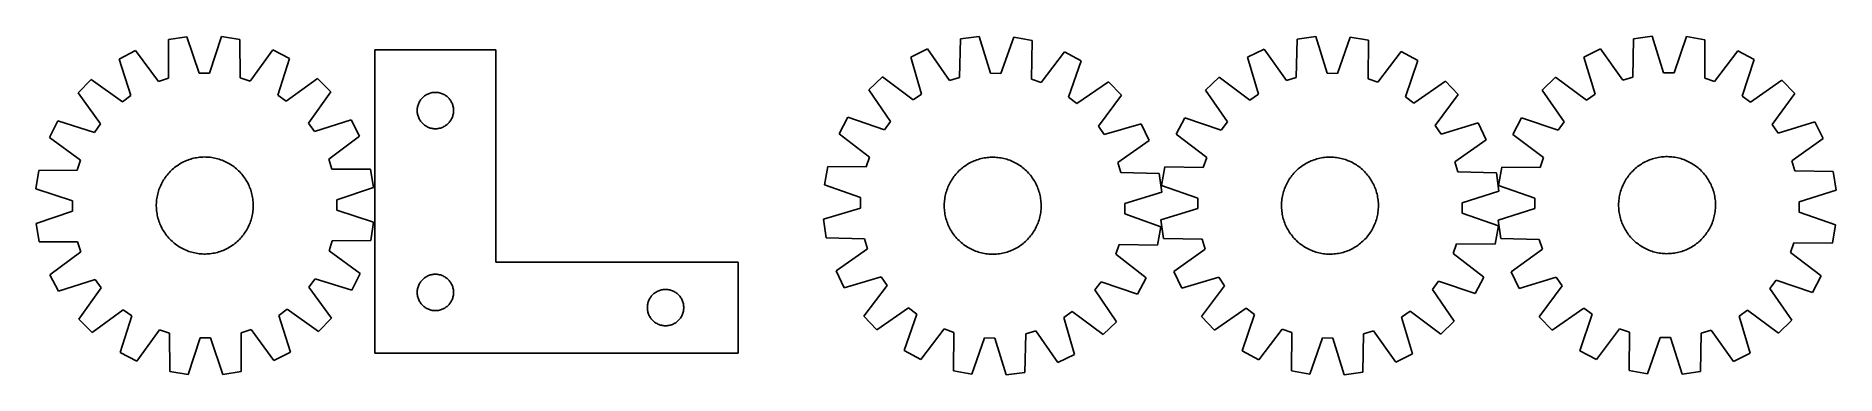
# Model space of a CAD drawing. Header units: millimetres. Extents: x 7 to 1493, y 7 to 286.
import ezdxf

# ---------------------------------------------------------------- set-up
doc = ezdxf.new("R2010")
doc.units = ezdxf.units.MM
doc.layers.add('CUT', color=7, linetype='CONTINUOUS', true_color=0x000000)

msp = doc.modelspace()

# ---------------------------------------------------------------- linework, layer by layer
at = {"layer": 'CUT'}
for p, q in [((116.364905, 282.991777), (116.306479, 251.227468)), ((131.552573, 285.45456), (116.364905, 282.991777)), ((141.645664, 255.336389), (131.552573, 285.45456)), ((160.091228, 285.559522), (150.219949, 255.367924)), ((175.2966, 283.208521), (160.091228, 285.559522)), ((175.588672, 251.445501), (175.2966, 283.208521)), ((770.315181, 283.54067), (769.442664, 251.788293)), ((785.56098, 285.613389), (770.315181, 283.54067)), ((794.878835, 255.246428), (785.56098, 285.613389)), ((814.09295, 284.986879), (803.451112, 255.058196)), ((829.233072, 282.24694), (814.09295, 284.986879)), ((1048.15325, 283.4987), (1047.416984, 251.742871)), ((1063.390015, 285.636816), (1048.15325, 283.4987)), ((1072.838083, 255.310115), (1063.390015, 285.636816)), ((1091.924411, 285.132736), (1081.411089, 255.158667)), ((1107.07615, 282.457786), (1091.924411, 285.132736)), ((1106.69033, 250.695767), (1107.07615, 282.457786)), ((1325.853224, 283.7709), (1325.25118, 252.012243)), ((1341.080816, 285.973395), (1325.853224, 283.7709)), ((1350.656975, 255.686898), (1341.080816, 285.973395)), ((1369.617087, 285.589921), (1359.230545, 255.571685)), ((1384.779996, 282.979034), (1369.617087, 285.589921)), ((1384.528422, 251.215667), (1384.779996, 282.979034)), ((89.255467, 274.073023), (75.572179, 267.03753)), ((108.161594, 248.547876), (89.255467, 274.073023)), ((202.470908, 274.489416), (183.753048, 248.825893)), ((216.205577, 267.554763), (202.470908, 274.489416)), ((206.668042, 237.25608), (216.205577, 267.554763)), ((386.720519, 274.546693), (286.720519, 274.546693)), ((286.720519, 274.546693), (286.720519, 24.546693)), ((386.720519, 99.546693), (386.720519, 274.546693)), ((742.986063, 275.319653), (729.126952, 268.63717)), ((729.126952, 268.63717), (738.109163, 238.169241)), ((761.231777, 249.318332), (742.986063, 275.319653)), ((828.710971, 250.486869), (829.233072, 282.24694)), ((856.174985, 272.83423), (836.805525, 247.65887)), ((869.727409, 265.549839), (856.174985, 272.83423)), ((1020.859658, 275.160495), (1007.029348, 268.418607)), ((1007.029348, 268.418607), (1016.142207, 237.9895)), ((1039.21677, 249.237702), (1020.859658, 275.160495)), ((1134.058203, 273.160765), (1114.796943, 247.902526)), ((1147.641758, 265.934591), (1134.058203, 273.160765)), ((1298.595117, 275.317413), (1284.793425, 268.517131)), ((1284.793425, 268.517131), (1294.034812, 238.126811)), ((1317.061628, 249.472438), (1298.595117, 275.317413)), ((1411.801103, 273.796135), (1392.646769, 248.456714)), ((1425.415078, 266.627437), (1411.801103, 273.796135)), ((75.572179, 267.03753), (85.332323, 236.809822)), ((150.219949, 255.367924), (141.645664, 255.336389)), ((803.451112, 255.058196), (794.878835, 255.246428)), ((859.41646, 235.505554), (869.727409, 265.549839)), ((1081.411089, 255.158667), (1072.838083, 255.310115)), ((1137.459818, 235.846341), (1147.641758, 265.934591)), ((1359.230545, 255.571685), (1350.656975, 255.686898)), ((1415.360397, 236.496421), (1425.415078, 266.627437)), ((52.545617, 250.178013), (41.706124, 239.258493)), ((41.706124, 239.258493), (60.329448, 213.526285)), ((78.414116, 231.74447), (52.545617, 250.178013)), ((116.306479, 251.227468), (108.161594, 248.547876)), ((183.753048, 248.825893), (175.588672, 251.445501)), ((239.355529, 250.865079), (213.62332, 232.241754)), ((231.841506, 214.157086), (250.275049, 240.025585)), ((250.275049, 240.025585), (239.355529, 250.865079)), ((328.998627, 237.406412), (329.670868, 237.786875)), ((329.670868, 237.786875), (330.361803, 238.132227)), ((330.361803, 238.132227), (331.069601, 238.441552)), ((331.069601, 238.441552), (331.792383, 238.714031)), ((331.792383, 238.714031), (332.528235, 238.948941)), ((332.528235, 238.948941), (333.275203, 239.145658)), ((333.275203, 239.145658), (334.031308, 239.303662)), ((334.031308, 239.303662), (334.794544, 239.422533)), ((334.794544, 239.422533), (335.562887, 239.501956)), ((335.562887, 239.501956), (336.3343, 239.54172)), ((336.3343, 239.54172), (337.106738, 239.54172)), ((337.106738, 239.54172), (337.878151, 239.501956)), ((337.878151, 239.501956), (338.646494, 239.422533)), ((338.646494, 239.422533), (339.409731, 239.303662)), ((339.409731, 239.303662), (340.165835, 239.145658)), ((340.165835, 239.145658), (340.912804, 238.948941)), ((340.912804, 238.948941), (341.648655, 238.714031)), ((341.648655, 238.714031), (342.371438, 238.441552)), ((342.371438, 238.441552), (343.079235, 238.132227)), ((343.079235, 238.132227), (343.77017, 237.786875)), ((343.77017, 237.786875), (344.442411, 237.406412)), ((705.67585, 252.373356), (694.560053, 241.735235)), ((694.560053, 241.735235), (712.517751, 215.53417)), ((731.063405, 233.282866), (705.67585, 252.373356)), ((738.109163, 238.169241), (731.063405, 233.282866)), ((769.442664, 251.788293), (761.231777, 249.318332)), ((836.805525, 247.65887), (828.710971, 250.486869)), ((892.442004, 248.272311), (866.240938, 230.314613)), ((903.080125, 237.156514), (892.442004, 248.272311)), ((983.648246, 252.054319), (972.578198, 241.368601)), ((972.578198, 241.368601), (990.648153, 215.244829)), ((1009.117481, 233.072937), (983.648246, 252.054319)), ((1016.142207, 237.9895), (1009.117481, 233.072937)), ((1047.416984, 251.742871), (1039.21677, 249.237702)), ((1114.796943, 247.902526), (1106.69033, 250.695767)), ((1170.430278, 248.754685), (1144.306506, 230.68473)), ((1181.115996, 237.684637), (1170.430278, 248.754685)), ((1261.481696, 252.054169), (1250.456909, 241.321758)), ((1250.456909, 241.321758), (1268.637116, 215.274593)), ((1287.030928, 233.180602), (1261.481696, 252.054169)), ((1294.034812, 238.126811), (1287.030928, 233.180602)), ((1325.25118, 252.012243), (1317.061628, 249.472438)), ((1392.646769, 248.456714), (1384.528422, 251.215667)), ((1448.276005, 249.544001), (1422.22884, 231.363794)), ((1440.13485, 212.969982), (1459.008416, 238.519214)), ((1459.008416, 238.519214), (1448.276005, 249.544001)), ((85.332323, 236.809822), (78.414116, 231.74447)), ((213.62332, 232.241754), (206.668042, 237.25608)), ((321.720519, 224.546693), (321.740408, 225.318874)), ((321.740408, 223.774511), (321.720519, 224.546693)), ((321.740408, 225.318874), (321.800021, 226.089008)), ((321.800021, 223.004378), (321.740408, 223.774511)), ((321.800021, 226.089008), (321.899201, 226.855051)), ((321.899201, 222.238334), (321.800021, 223.004378)), ((321.899201, 226.855051), (322.037684, 227.614974)), ((322.037684, 227.614974), (322.215103, 228.366759)), ((322.215103, 228.366759), (322.430988, 229.108415)), ((322.430988, 229.108415), (322.684767, 229.837974)), ((322.684767, 229.837974), (322.975766, 230.553501)), ((322.975766, 230.553501), (323.303213, 231.2531)), ((323.303213, 231.2531), (323.666241, 231.934914)), ((323.666241, 231.934914), (324.063886, 232.597136)), ((324.063886, 232.597136), (324.495094, 233.238009)), ((324.495094, 233.238009), (324.958722, 233.855835)), ((324.958722, 233.855835), (325.45354, 234.448974)), ((325.45354, 234.448974), (325.978236, 235.015855)), ((325.978236, 235.015855), (326.531419, 235.554973)), ((326.531419, 235.554973), (327.111621, 236.064899)), ((327.111621, 236.064899), (327.717305, 236.544281)), ((327.717305, 236.544281), (328.346863, 236.991848)), ((328.346863, 236.991848), (328.998627, 237.406412)), ((344.442411, 237.406412), (345.094175, 236.991848)), ((345.094175, 236.991848), (345.723733, 236.544281)), ((345.723733, 236.544281), (346.329417, 236.064899)), ((346.329417, 236.064899), (346.909619, 235.554973)), ((346.909619, 235.554973), (347.462802, 235.015855)), ((347.462802, 235.015855), (347.987498, 234.448974)), ((347.987498, 234.448974), (348.482316, 233.855835)), ((348.482316, 233.855835), (348.945944, 233.238009)), ((348.945944, 233.238009), (349.377153, 232.597136)), ((349.377153, 232.597136), (349.774798, 231.934914)), ((349.774798, 231.934914), (350.137825, 231.2531)), ((350.137825, 231.2531), (350.465273, 230.553501)), ((350.465273, 230.553501), (350.756271, 229.837974)), ((350.756271, 229.837974), (351.01005, 229.108415)), ((351.01005, 229.108415), (351.225935, 228.366759)), ((351.225935, 228.366759), (351.403354, 227.614974)), ((351.403354, 227.614974), (351.541838, 226.855051)), ((351.541838, 226.855051), (351.641017, 226.089008)), ((351.641017, 223.004378), (351.541838, 222.238334)), ((351.641017, 226.089008), (351.70063, 225.318874)), ((351.70063, 223.774511), (351.641017, 223.004378)), ((351.70063, 225.318874), (351.720519, 224.546693)), ((351.720519, 224.546693), (351.70063, 223.774511)), ((866.240938, 230.314613), (859.41646, 235.505554)), ((883.989635, 211.768959), (903.080125, 237.156514)), ((1144.306506, 230.68473), (1137.459818, 235.846341)), ((1162.134615, 212.215402), (1181.115996, 237.684637)), ((1422.22884, 231.363794), (1415.360397, 236.496421)), ((25.01644, 216.108541), (18.081786, 202.373872)), ((55.315122, 206.571006), (25.01644, 216.108541)), ((60.329448, 213.526285), (55.315122, 206.571006)), ((236.906857, 207.238879), (231.841506, 214.157086)), ((267.134565, 216.999024), (236.906857, 207.238879)), ((274.170059, 203.315735), (267.134565, 216.999024)), ((322.037684, 221.478412), (321.899201, 222.238334)), ((322.215103, 220.726626), (322.037684, 221.478412)), ((322.430988, 219.98497), (322.215103, 220.726626)), ((322.684767, 219.255411), (322.430988, 219.98497)), ((322.975766, 218.539884), (322.684767, 219.255411)), ((323.303213, 217.840286), (322.975766, 218.539884)), ((323.666241, 217.158472), (323.303213, 217.840286)), ((324.063886, 216.49625), (323.666241, 217.158472)), ((324.495094, 215.855376), (324.063886, 216.49625)), ((324.958722, 215.23755), (324.495094, 215.855376)), ((325.45354, 214.644411), (324.958722, 215.23755)), ((325.978236, 214.07753), (325.45354, 214.644411)), ((326.531419, 213.538412), (325.978236, 214.07753)), ((327.111621, 213.028486), (326.531419, 213.538412)), ((327.717305, 212.549104), (327.111621, 213.028486)), ((328.346863, 212.101537), (327.717305, 212.549104)), ((328.998627, 211.686973), (328.346863, 212.101537)), ((329.670868, 211.306511), (328.998627, 211.686973)), ((330.361803, 210.961159), (329.670868, 211.306511)), ((331.069601, 210.651833), (330.361803, 210.961159)), ((331.792383, 210.379354), (331.069601, 210.651833)), ((332.528235, 210.144445), (331.792383, 210.379354)), ((333.275203, 209.947727), (332.528235, 210.144445)), ((334.031308, 209.789723), (333.275203, 209.947727)), ((334.794544, 209.670853), (334.031308, 209.789723)), ((335.562887, 209.59143), (334.794544, 209.670853)), ((336.3343, 209.551666), (335.562887, 209.59143)), ((337.106738, 209.551666), (336.3343, 209.551666)), ((337.878151, 209.59143), (337.106738, 209.551666)), ((338.646494, 209.670853), (337.878151, 209.59143)), ((339.409731, 209.789723), (338.646494, 209.670853)), ((340.165835, 209.947727), (339.409731, 209.789723)), ((340.912804, 210.144445), (340.165835, 209.947727)), ((341.648655, 210.379354), (340.912804, 210.144445)), ((342.371438, 210.651833), (341.648655, 210.379354)), ((343.079235, 210.961159), (342.371438, 210.651833)), ((343.77017, 211.306511), (343.079235, 210.961159)), ((344.442411, 211.686973), (343.77017, 211.306511)), ((345.094175, 212.101537), (344.442411, 211.686973)), ((345.723733, 212.549104), (345.094175, 212.101537)), ((346.329417, 213.028486), (345.723733, 212.549104)), ((346.909619, 213.538412), (346.329417, 213.028486)), ((347.462802, 214.07753), (346.909619, 213.538412)), ((347.987498, 214.644411), (347.462802, 214.07753)), ((348.482316, 215.23755), (347.987498, 214.644411)), ((348.945944, 215.855376), (348.482316, 215.23755)), ((349.377153, 216.49625), (348.945944, 215.855376)), ((349.774798, 217.158472), (349.377153, 216.49625)), ((350.137825, 217.840286), (349.774798, 217.158472)), ((350.465273, 218.539884), (350.137825, 217.840286)), ((350.756271, 219.255411), (350.465273, 218.539884)), ((351.01005, 219.98497), (350.756271, 219.255411)), ((351.225935, 220.726626), (351.01005, 219.98497)), ((351.403354, 221.478412), (351.225935, 220.726626)), ((351.541838, 222.238334), (351.403354, 221.478412)), ((677.282524, 219.02064), (669.998133, 205.468216)), ((707.32681, 208.709691), (677.282524, 219.02064)), ((712.517751, 215.53417), (707.32681, 208.709691)), ((888.87601, 204.723201), (883.989635, 211.768959)), ((919.343938, 213.705412), (888.87601, 204.723201)), ((926.026422, 199.846301), (919.343938, 213.705412)), ((955.398292, 218.580081), (948.172118, 204.996526)), ((985.486543, 208.39814), (955.398292, 218.580081)), ((990.648153, 215.244829), (985.486543, 208.39814)), ((1167.051177, 205.190676), (1162.134615, 212.215402)), ((1197.480284, 214.303535), (1167.051177, 205.190676)), ((1204.222173, 200.473225), (1197.480284, 214.303535)), ((1233.373473, 218.460831), (1226.204775, 204.846855)), ((1263.504489, 208.406149), (1233.373473, 218.460831)), ((1268.637116, 215.274593), (1263.504489, 208.406149)), ((1445.081058, 205.966098), (1440.13485, 212.969982)), ((1475.471378, 215.207485), (1445.081058, 205.966098)), ((1482.27166, 201.405793), (1475.471378, 215.207485)), ((18.081786, 202.373872), (43.74531, 183.656012)), ((248.644912, 184.409609), (274.170059, 203.315735)), ((669.998133, 205.468216), (695.173493, 186.098756)), ((900.025101, 181.600587), (926.026422, 199.846301)), ((948.172118, 204.996526), (973.430357, 185.735266)), ((1178.29938, 182.116113), (1204.222173, 200.473225)), ((1226.204775, 204.846855), (1251.544196, 185.692522)), ((1456.426685, 182.939282), (1482.27166, 201.405793)), ((43.74531, 183.656012), (41.125702, 175.491637)), ((121.454997, 177.558471), (122.451102, 178.324487)), ((122.451102, 178.324487), (123.470777, 179.058838)), ((123.470777, 179.058838), (124.513015, 179.760797)), ((124.513015, 179.760797), (125.576787, 180.429673)), ((125.576787, 180.429673), (126.661045, 181.064804)), ((126.661045, 181.064804), (127.764718, 181.665565)), ((127.764718, 181.665565), (128.886716, 182.231362)), ((128.886716, 182.231362), (130.025933, 182.761638)), ((130.025933, 182.761638), (131.181244, 183.255867)), ((131.181244, 183.255867), (132.351509, 183.713564)), ((132.351509, 183.713564), (133.535573, 184.134276)), ((133.535573, 184.134276), (134.732268, 184.517588)), ((134.732268, 184.517588), (135.940413, 184.863122)), ((135.940413, 184.863122), (137.158815, 185.170537)), ((137.158815, 185.170537), (138.386271, 185.439529)), ((138.386271, 185.439529), (139.621572, 185.669833)), ((139.621572, 185.669833), (140.863497, 185.861221)), ((140.863497, 185.861221), (142.11082, 186.013505)), ((142.11082, 186.013505), (143.362312, 186.126535)), ((143.362312, 186.126535), (144.616736, 186.200199)), ((144.616736, 186.200199), (145.872855, 186.234424)), ((145.872855, 186.234424), (147.12943, 186.229176)), ((147.12943, 186.229176), (148.385219, 186.184461)), ((148.385219, 186.184461), (149.638985, 186.100323)), ((149.638985, 186.100323), (150.889489, 185.976844)), ((150.889489, 185.976844), (152.135497, 185.814148)), ((152.135497, 185.814148), (153.37578, 185.612393)), ((153.37578, 185.612393), (154.609114, 185.37178)), ((154.609114, 185.37178), (155.834281, 185.092545)), ((155.834281, 185.092545), (157.050073, 184.774965)), ((157.050073, 184.774965), (158.255289, 184.419353)), ((158.255289, 184.419353), (159.448741, 184.026059)), ((159.448741, 184.026059), (160.62925, 183.595472)), ((160.62925, 183.595472), (161.795652, 183.128017)), ((161.795652, 183.128017), (162.946794, 182.624156)), ((162.946794, 182.624156), (164.081543, 182.084384)), ((164.081543, 182.084384), (165.198776, 181.509235)), ((165.198776, 181.509235), (166.297393, 180.899278)), ((166.297393, 180.899278), (167.376308, 180.255112)), ((167.376308, 180.255112), (168.434457, 179.577375)), ((168.434457, 179.577375), (169.470796, 178.866735)), ((169.470796, 178.866735), (170.484301, 178.123894)), ((251.324504, 176.264724), (248.644912, 184.409609)), ((660.585423, 178.526303), (657.845485, 163.386181)), ((692.345495, 178.004202), (660.585423, 178.526303)), ((695.173493, 186.098756), (692.345495, 178.004202)), ((772.701375, 178.01154), (773.716786, 178.751776)), ((773.716786, 178.751776), (774.754946, 179.459751)), ((774.754946, 179.459751), (775.814833, 180.134768)), ((775.814833, 180.134768), (776.895399, 180.776159)), ((776.895399, 180.776159), (777.995579, 181.383293)), ((777.995579, 181.383293), (779.114286, 181.95557)), ((779.114286, 181.95557), (780.250417, 182.492424)), ((780.250417, 182.492424), (781.402851, 182.993328)), ((781.402851, 182.993328), (782.570449, 183.457785)), ((782.570449, 183.457785), (783.752061, 183.885338)), ((783.752061, 183.885338), (784.946519, 184.275564)), ((784.946519, 184.275564), (786.152645, 184.628079)), ((786.152645, 184.628079), (787.369248, 184.942535)), ((787.369248, 184.942535), (788.595129, 185.218622)), ((788.595129, 185.218622), (789.829077, 185.456066)), ((789.829077, 185.456066), (791.069874, 185.654634)), ((791.069874, 185.654634), (792.316296, 185.814129)), ((792.316296, 185.814129), (793.567113, 185.934395)), ((793.567113, 185.934395), (794.82109, 186.015312)), ((794.82109, 186.015312), (796.076991, 186.056801)), ((796.076991, 186.056801), (797.333574, 186.058821)), ((797.333574, 186.058821), (798.589602, 186.021369)), ((798.589602, 186.021369), (799.843833, 185.944483)), ((799.843833, 185.944483), (801.09503, 185.828239)), ((801.09503, 185.828239), (802.341958, 185.672751)), ((802.341958, 185.672751), (803.583387, 185.478173)), ((803.583387, 185.478173), (804.818092, 185.244697)), ((804.818092, 185.244697), (806.044853, 184.972553)), ((806.044853, 184.972553), (807.262462, 184.662009)), ((807.262462, 184.662009), (808.469714, 184.313373)), ((808.469714, 184.313373), (809.665421, 183.926988)), ((809.665421, 183.926988), (810.8484, 183.503236)), ((810.8484, 183.503236), (812.017486, 183.042534)), ((812.017486, 183.042534), (813.171524, 182.545338)), ((813.171524, 182.545338), (814.309375, 182.012138)), ((814.309375, 182.012138), (815.429916, 181.443461)), ((815.429916, 181.443461), (816.532042, 180.839867)), ((816.532042, 180.839867), (817.614664, 180.201952)), ((817.614664, 180.201952), (818.676715, 179.530346)), ((818.676715, 179.530346), (819.717146, 178.825712)), ((819.717146, 178.825712), (820.734931, 178.088744)), ((902.495062, 173.3897), (900.025101, 181.600587)), ((973.430357, 185.735266), (970.637117, 177.628652)), ((1050.992226, 177.98078), (1052.004451, 178.725366)), ((1052.004451, 178.725366), (1053.039564, 179.437789)), ((1053.039564, 179.437789), (1054.096544, 180.117347)), ((1054.096544, 180.117347), (1055.174349, 180.763369)), ((1055.174349, 180.763369), (1056.271913, 181.375218)), ((1056.271913, 181.375218), (1057.388155, 181.95229)), ((1057.388155, 181.95229), (1058.521972, 182.494014)), ((1058.521972, 182.494014), (1059.672245, 182.999858)), ((1059.672245, 182.999858), (1060.83784, 183.469321)), ((1060.83784, 183.469321), (1062.017606, 183.90194)), ((1062.017606, 183.90194), (1063.210379, 184.297288)), ((1063.210379, 184.297288), (1064.414981, 184.654975)), ((1064.414981, 184.654975), (1065.630224, 184.974648)), ((1065.630224, 184.974648), (1066.854909, 185.255992)), ((1066.854909, 185.255992), (1068.087827, 185.498729)), ((1068.087827, 185.498729), (1069.32776, 185.702619)), ((1069.32776, 185.702619), (1070.573487, 185.867461)), ((1070.573487, 185.867461), (1071.823776, 185.993092)), ((1071.823776, 185.993092), (1073.077395, 186.079389)), ((1073.077395, 186.079389), (1074.333105, 186.126267)), ((1074.333105, 186.126267), (1075.589669, 186.133678)), ((1075.589669, 186.133678), (1076.845845, 186.101616)), ((1076.845845, 186.101616), (1078.100395, 186.030113)), ((1078.100395, 186.030113), (1079.352079, 185.919238)), ((1079.352079, 185.919238), (1080.599663, 185.769102)), ((1080.599663, 185.769102), (1081.841915, 185.579852)), ((1081.841915, 185.579852), (1083.077611, 185.351676)), ((1083.077611, 185.351676), (1084.305529, 185.084798)), ((1084.305529, 185.084798), (1085.524458, 184.779482)), ((1085.524458, 184.779482), (1086.733196, 184.436029)), ((1086.733196, 184.436029), (1087.930549, 184.054778)), ((1087.930549, 184.054778), (1089.115336, 183.636106)), ((1089.115336, 183.636106), (1090.286388, 183.180425)), ((1090.286388, 183.180425), (1091.442548, 182.688185)), ((1091.442548, 182.688185), (1092.582676, 182.159873)), ((1092.582676, 182.159873), (1093.705647, 181.596008)), ((1093.705647, 181.596008), (1094.810353, 180.997149)), ((1094.810353, 180.997149), (1095.895703, 180.363885)), ((1095.895703, 180.363885), (1096.960625, 179.696843)), ((1096.960625, 179.696843), (1098.004071, 178.996679)), ((1098.004071, 178.996679), (1099.025008, 178.264085)), ((1180.804549, 173.9159), (1178.29938, 182.116113)), ((1251.544196, 185.692522), (1248.785243, 177.574175)), ((1329.138146, 178.265922), (1330.147215, 179.014779)), ((1330.147215, 179.014779), (1331.179308, 179.73157)), ((1331.179308, 179.73157), (1332.233407, 180.41559)), ((1332.233407, 180.41559), (1333.308471, 181.066161)), ((1333.308471, 181.066161), (1334.40344, 181.682644)), ((1334.40344, 181.682644), (1335.517233, 182.264428)), ((1335.517233, 182.264428), (1336.64875, 182.81094)), ((1336.64875, 182.81094), (1337.796875, 183.32164)), ((1337.796875, 183.32164), (1338.960476, 183.796025)), ((1338.960476, 183.796025), (1340.138402, 184.233627)), ((1340.138402, 184.233627), (1341.329494, 184.634013)), ((1341.329494, 184.634013), (1342.532573, 184.996788)), ((1342.532573, 184.996788), (1343.746455, 185.321595)), ((1343.746455, 185.321595), (1344.969939, 185.608112)), ((1344.969939, 185.608112), (1346.20182, 185.856057)), ((1346.20182, 185.856057), (1347.440881, 186.065186)), ((1347.440881, 186.065186), (1348.685899, 186.235292)), ((1348.685899, 186.235292), (1349.935646, 186.366207)), ((1349.935646, 186.366207), (1351.188889, 186.457801)), ((1351.188889, 186.457801), (1352.44439, 186.509986)), ((1352.44439, 186.509986), (1353.700911, 186.522708)), ((1353.700911, 186.522708), (1354.957212, 186.495956)), ((1354.957212, 186.495956), (1356.212052, 186.429755)), ((1356.212052, 186.429755), (1357.464194, 186.324172)), ((1357.464194, 186.324172), (1358.712402, 186.17931)), ((1358.712402, 186.17931), (1359.955443, 185.995312)), ((1359.955443, 185.995312), (1361.192091, 185.772361)), ((1361.192091, 185.772361), (1362.421126, 185.510675)), ((1362.421126, 185.510675), (1363.641335, 185.210513)), ((1363.641335, 185.210513), (1364.851514, 184.872172)), ((1364.851514, 184.872172), (1366.050468, 184.495985)), ((1366.050468, 184.495985), (1367.237014, 184.082324)), ((1367.237014, 184.082324), (1368.409981, 183.631597)), ((1368.409981, 183.631597), (1369.568211, 183.144248)), ((1369.568211, 183.144248), (1370.710562, 182.620759)), ((1370.710562, 182.620759), (1371.835906, 182.061646)), ((1371.835906, 182.061646), (1372.943133, 181.467461)), ((1372.943133, 181.467461), (1374.03115, 180.83879)), ((1374.03115, 180.83879), (1375.098882, 180.176254)), ((1375.098882, 180.176254), (1376.145277, 179.480507)), ((1376.145277, 179.480507), (1377.169302, 178.752235)), ((1377.169302, 178.752235), (1378.169946, 177.992157)), ((1458.96649, 174.74973), (1456.426685, 182.939282)), ((9.362682, 175.199564), (7.01168, 159.994192)), ((41.125702, 175.491637), (9.362682, 175.199564)), ((109.947047, 162.849759), (110.486819, 163.984507)), ((110.486819, 163.984507), (111.061967, 165.101741)), ((111.061967, 165.101741), (111.671925, 166.200357)), ((111.671925, 166.200357), (112.31609, 167.279272)), ((112.31609, 167.279272), (112.993827, 168.337421)), ((112.993827, 168.337421), (113.704467, 169.37376)), ((113.704467, 169.37376), (114.447308, 170.387266)), ((114.447308, 170.387266), (115.221618, 171.376938)), ((115.221618, 171.376938), (116.026632, 172.3418)), ((116.026632, 172.3418), (116.861556, 173.2809)), ((116.861556, 173.2809), (117.725566, 174.193311)), ((117.725566, 174.193311), (118.617809, 175.078133)), ((118.617809, 175.078133), (119.537404, 175.934492)), ((119.537404, 175.934492), (120.483445, 176.761543)), ((120.483445, 176.761543), (121.454997, 177.558471)), ((170.484301, 178.123894), (171.473974, 177.349584)), ((171.473974, 177.349584), (172.438836, 176.54457)), ((172.438836, 176.54457), (173.377936, 175.709646)), ((173.377936, 175.709646), (174.290347, 174.845637)), ((174.290347, 174.845637), (175.175169, 173.953394)), ((175.175169, 173.953394), (176.031528, 173.033798)), ((176.031528, 173.033798), (176.858579, 172.087757)), ((176.858579, 172.087757), (177.655506, 171.116205)), ((177.655506, 171.116205), (178.421523, 170.1201)), ((178.421523, 170.1201), (179.155874, 169.100426)), ((179.155874, 169.100426), (179.857833, 168.058188)), ((179.857833, 168.058188), (180.526709, 166.994415)), ((180.526709, 166.994415), (181.16184, 165.910158)), ((181.16184, 165.910158), (181.762601, 164.806485)), ((181.762601, 164.806485), (182.328398, 163.684487)), ((182.328398, 163.684487), (182.858673, 162.54527)), ((283.088813, 176.206297), (251.324504, 176.264724)), ((285.551596, 161.01863), (283.088813, 176.206297)), ((760.287025, 162.464755), (760.820225, 163.602606)), ((760.820225, 163.602606), (761.388903, 164.723147)), ((761.388903, 164.723147), (761.992497, 165.825273)), ((761.992497, 165.825273), (762.630411, 166.907895)), ((762.630411, 166.907895), (763.302017, 167.969946)), ((763.302017, 167.969946), (764.006652, 169.010378)), ((764.006652, 169.010378), (764.743619, 170.028162)), ((764.743619, 170.028162), (765.512192, 171.022296)), ((765.512192, 171.022296), (766.311613, 171.991798)), ((766.311613, 171.991798), (767.141092, 172.935711)), ((767.141092, 172.935711), (767.99981, 173.853104)), ((767.99981, 173.853104), (768.886921, 174.743071)), ((768.886921, 174.743071), (769.801548, 175.604734)), ((769.801548, 175.604734), (770.74279, 176.437243)), ((770.74279, 176.437243), (771.709717, 177.239775)), ((771.709717, 177.239775), (772.701375, 178.01154)), ((820.734931, 178.088744), (821.729065, 177.320171)), ((821.729065, 177.320171), (822.698567, 176.520751)), ((822.698567, 176.520751), (823.64248, 175.691272)), ((823.64248, 175.691272), (824.559873, 174.832554)), ((824.559873, 174.832554), (825.44984, 173.945443)), ((825.44984, 173.945443), (826.311503, 173.030815)), ((826.311503, 173.030815), (827.144011, 172.089573)), ((827.144011, 172.089573), (827.946544, 171.122646)), ((827.946544, 171.122646), (828.718309, 170.130988)), ((828.718309, 170.130988), (829.458545, 169.115578)), ((829.458545, 169.115578), (830.16652, 168.077417)), ((830.16652, 168.077417), (830.841536, 167.017531)), ((830.841536, 167.017531), (831.482928, 165.936964)), ((831.482928, 165.936964), (832.090062, 164.836784)), ((832.090062, 164.836784), (832.662338, 163.718077)), ((832.662338, 163.718077), (833.199193, 162.581946)), ((934.247439, 172.517182), (902.495062, 173.3897)), ((936.320158, 157.271384), (934.247439, 172.517182)), ((938.875097, 178.014472), (936.200147, 162.862733)), ((970.637117, 177.628652), (938.875097, 178.014472)), ((1038.644698, 162.380871), (1039.173011, 163.520999)), ((1039.173011, 163.520999), (1039.736875, 164.64397)), ((1039.736875, 164.64397), (1040.335734, 165.748675)), ((1040.335734, 165.748675), (1040.968998, 166.834025)), ((1040.968998, 166.834025), (1041.636041, 167.898948)), ((1041.636041, 167.898948), (1042.336204, 168.942393)), ((1042.336204, 168.942393), (1043.068798, 169.963331)), ((1043.068798, 169.963331), (1043.833098, 170.960753)), ((1043.833098, 170.960753), (1044.628351, 171.933676)), ((1044.628351, 171.933676), (1045.453772, 172.88114)), ((1045.453772, 172.88114), (1046.308547, 173.802209)), ((1046.308547, 173.802209), (1047.191831, 174.695974)), ((1047.191831, 174.695974), (1048.102753, 175.561553)), ((1048.102753, 175.561553), (1049.040413, 176.398093)), ((1049.040413, 176.398093), (1050.003888, 177.204767)), ((1050.003888, 177.204767), (1050.992226, 177.98078)), ((1099.025008, 178.264085), (1100.022431, 177.499785)), ((1100.022431, 177.499785), (1100.995354, 176.704532)), ((1100.995354, 176.704532), (1101.942817, 175.879111)), ((1101.942817, 175.879111), (1102.863886, 175.024337)), ((1102.863886, 175.024337), (1103.757651, 174.141053)), ((1103.757651, 174.141053), (1104.623231, 173.230131)), ((1104.623231, 173.230131), (1105.459771, 172.29247)), ((1105.459771, 172.29247), (1106.266445, 171.328995)), ((1106.266445, 171.328995), (1107.042458, 170.340658)), ((1107.042458, 170.340658), (1107.787043, 169.328433)), ((1107.787043, 169.328433), (1108.499467, 168.293319)), ((1108.499467, 168.293319), (1109.179025, 167.236339)), ((1109.179025, 167.236339), (1109.825047, 166.158534)), ((1109.825047, 166.158534), (1110.436896, 165.06097)), ((1110.436896, 165.06097), (1111.013967, 163.944728)), ((1111.013967, 163.944728), (1111.555692, 162.810911)), ((1212.560377, 173.179633), (1180.804549, 173.9159)), ((1214.698494, 157.942868), (1212.560377, 173.179633)), ((1217.021876, 177.825749), (1214.410989, 162.66284)), ((1248.785243, 177.574175), (1217.021876, 177.825749)), ((1316.856662, 162.613964), (1317.380151, 163.756315)), ((1317.380151, 163.756315), (1317.939264, 164.881659)), ((1317.939264, 164.881659), (1318.533449, 165.988886)), ((1318.533449, 165.988886), (1319.16212, 167.076903)), ((1319.16212, 167.076903), (1319.824656, 168.144635)), ((1319.824656, 168.144635), (1320.520403, 169.19103)), ((1320.520403, 169.19103), (1321.248675, 170.215055)), ((1321.248675, 170.215055), (1322.008753, 171.215699)), ((1322.008753, 171.215699), (1322.799887, 172.191974)), ((1322.799887, 172.191974), (1323.621296, 173.142918)), ((1323.621296, 173.142918), (1324.47217, 174.067591)), ((1324.47217, 174.067591), (1325.351668, 174.965082)), ((1325.351668, 174.965082), (1326.258924, 175.834504)), ((1326.258924, 175.834504), (1327.193041, 176.674999)), ((1327.193041, 176.674999), (1328.153097, 177.485738)), ((1328.153097, 177.485738), (1329.138146, 178.265922)), ((1378.169946, 177.992157), (1379.146222, 177.201023)), ((1379.146222, 177.201023), (1380.097165, 176.379614)), ((1380.097165, 176.379614), (1381.021839, 175.52874)), ((1381.021839, 175.52874), (1381.919329, 174.649242)), ((1381.919329, 174.649242), (1382.788751, 173.741986)), ((1382.788751, 173.741986), (1383.629246, 172.807869)), ((1383.629246, 172.807869), (1384.439986, 171.847813)), ((1384.439986, 171.847813), (1385.220169, 170.862764)), ((1385.220169, 170.862764), (1385.969026, 169.853695)), ((1385.969026, 169.853695), (1386.685818, 168.821602)), ((1386.685818, 168.821602), (1387.369837, 167.767503)), ((1387.369837, 167.767503), (1388.020409, 166.692439)), ((1388.020409, 166.692439), (1388.636891, 165.59747)), ((1388.636891, 165.59747), (1389.218675, 164.483677)), ((1389.218675, 164.483677), (1389.765187, 163.35216)), ((1490.725147, 174.147686), (1458.96649, 174.74973)), ((1492.927642, 158.920094), (1490.725147, 174.147686)), ((7.01168, 159.994192), (37.203279, 150.122914)), ((37.203279, 150.122914), (37.234814, 141.548628)), ((106.386741, 148.288184), (106.47088, 149.541949)), ((106.47088, 149.541949), (106.594358, 150.792453)), ((106.594358, 150.792453), (106.757055, 152.038461)), ((106.757055, 152.038461), (106.958809, 153.278744)), ((106.958809, 153.278744), (107.199423, 154.512078)), ((107.199423, 154.512078), (107.478657, 155.737245)), ((107.478657, 155.737245), (107.796237, 156.953037)), ((107.796237, 156.953037), (108.15185, 158.158253)), ((108.15185, 158.158253), (108.545143, 159.351705)), ((108.545143, 159.351705), (108.97573, 160.532214)), ((108.97573, 160.532214), (109.443185, 161.698616)), ((109.443185, 161.698616), (109.947047, 162.849759)), ((182.858673, 162.54527), (183.352903, 161.389959)), ((183.352903, 161.389959), (183.8106, 160.219693)), ((183.8106, 160.219693), (184.231312, 159.035629)), ((184.231312, 159.035629), (184.614624, 157.838934)), ((184.614624, 157.838934), (184.960158, 156.63079)), ((184.960158, 156.63079), (185.267572, 155.412388)), ((185.267572, 155.412388), (185.536564, 154.184931)), ((185.536564, 154.184931), (185.766868, 152.949631)), ((185.766868, 152.949631), (185.958257, 151.707706)), ((185.958257, 151.707706), (186.110541, 150.460382)), ((186.110541, 150.460382), (186.223571, 149.208891)), ((186.223571, 149.208891), (186.297235, 147.954466)), ((255.433424, 150.925539), (285.551596, 161.01863)), ((255.46496, 142.351253), (255.433424, 150.925539)), ((657.845485, 163.386181), (687.774167, 152.744343)), ((687.774167, 152.744343), (687.585936, 144.172066)), ((756.810994, 147.882833), (756.88788, 149.137064)), ((756.88788, 149.137064), (757.004124, 150.388261)), ((757.004124, 150.388261), (757.159612, 151.635189)), ((757.159612, 151.635189), (757.35419, 152.876618)), ((757.35419, 152.876618), (757.587667, 154.111323)), ((757.587667, 154.111323), (757.859811, 155.338085)), ((757.859811, 155.338085), (758.170354, 156.555693)), ((758.170354, 156.555693), (758.518991, 157.762946)), ((758.518991, 157.762946), (758.905376, 158.958652)), ((758.905376, 158.958652), (759.329128, 160.141632)), ((759.329128, 160.141632), (759.789829, 161.310717)), ((759.789829, 161.310717), (760.287025, 162.464755)), ((833.199193, 162.581946), (833.700096, 161.429513)), ((833.700096, 161.429513), (834.164554, 160.261914)), ((834.164554, 160.261914), (834.592106, 159.080303)), ((834.592106, 159.080303), (834.982333, 157.885845)), ((834.982333, 157.885845), (835.334848, 156.679719)), ((835.334848, 156.679719), (835.649304, 155.463115)), ((835.649304, 155.463115), (835.92539, 154.237235)), ((835.92539, 154.237235), (836.162835, 153.003287)), ((836.162835, 153.003287), (836.361403, 151.76249)), ((836.361403, 151.76249), (836.520898, 150.516067)), ((836.520898, 150.516067), (836.641164, 149.265251)), ((836.641164, 149.265251), (836.722081, 148.011273)), ((905.953196, 147.953529), (936.320158, 157.271384)), ((936.200147, 162.862733), (966.174216, 152.349411)), ((966.174216, 152.349411), (966.022768, 143.776405)), ((1035.231267, 147.784168), (1035.30277, 149.038717)), ((1035.30277, 149.038717), (1035.413645, 150.290401)), ((1035.413645, 150.290401), (1035.563781, 151.537985)), ((1035.563781, 151.537985), (1035.753031, 152.780238)), ((1035.753031, 152.780238), (1035.981207, 154.015933)), ((1035.981207, 154.015933), (1036.248085, 155.243851)), ((1036.248085, 155.243851), (1036.553401, 156.462781)), ((1036.553401, 156.462781), (1036.896854, 157.671518)), ((1036.896854, 157.671518), (1037.278105, 158.868872)), ((1037.278105, 158.868872), (1037.696777, 160.053659)), ((1037.696777, 160.053659), (1038.152458, 161.22471)), ((1038.152458, 161.22471), (1038.644698, 162.380871)), ((1111.555692, 162.810911), (1112.061535, 161.660638)), ((1112.061535, 161.660638), (1112.530998, 160.495043)), ((1112.530998, 160.495043), (1112.963617, 159.315277)), ((1112.963617, 159.315277), (1113.358965, 158.122504)), ((1113.358965, 158.122504), (1113.716652, 156.917902)), ((1113.716652, 156.917902), (1114.036326, 155.702659)), ((1114.036326, 155.702659), (1114.317669, 154.477974)), ((1114.317669, 154.477974), (1114.560406, 153.245057)), ((1114.560406, 153.245057), (1114.764296, 152.005123)), ((1114.764296, 152.005123), (1114.929138, 150.759397)), ((1114.929138, 150.759397), (1115.05477, 149.509107)), ((1115.05477, 149.509107), (1115.141067, 148.255489)), ((1184.371793, 148.494801), (1214.698494, 157.942868)), ((1214.410989, 162.66284), (1244.429225, 152.276297)), ((1244.429225, 152.276297), (1244.314012, 143.702728)), ((1313.504954, 148.002965), (1313.571155, 149.257805)), ((1313.571155, 149.257805), (1313.676738, 150.509947)), ((1313.676738, 150.509947), (1313.8216, 151.758154)), ((1313.8216, 151.758154), (1314.005598, 153.001196)), ((1314.005598, 153.001196), (1314.228549, 154.237844)), ((1314.228549, 154.237844), (1314.490235, 155.466879)), ((1314.490235, 155.466879), (1314.790397, 156.687088)), ((1314.790397, 156.687088), (1315.128738, 157.897267)), ((1315.128738, 157.897267), (1315.504925, 159.096221)), ((1315.504925, 159.096221), (1315.918586, 160.282767)), ((1315.918586, 160.282767), (1316.369313, 161.455734)), ((1316.369313, 161.455734), (1316.856662, 162.613964)), ((1389.765187, 163.35216), (1390.275888, 162.204035)), ((1390.275888, 162.204035), (1390.750273, 161.040434)), ((1390.750273, 161.040434), (1391.187874, 159.862507)), ((1391.187874, 159.862507), (1391.58826, 158.671416)), ((1391.58826, 158.671416), (1391.951035, 157.468337)), ((1391.951035, 157.468337), (1392.275842, 156.254455)), ((1392.275842, 156.254455), (1392.562359, 155.030971)), ((1392.562359, 155.030971), (1392.810305, 153.79909)), ((1392.810305, 153.79909), (1393.019433, 152.560029)), ((1393.019433, 152.560029), (1393.189539, 151.315011)), ((1393.189539, 151.315011), (1393.320454, 150.065264)), ((1393.320454, 150.065264), (1393.412049, 148.812021)), ((1393.412049, 148.812021), (1393.464233, 147.55652)), ((1462.525932, 140.770365), (1462.641145, 149.343935)), ((1462.641145, 149.343935), (1492.927642, 158.920094)), ((37.234814, 141.548628), (7.116642, 131.455537)), ((106.336779, 145.77582), (106.342026, 147.032394)), ((106.371004, 144.5197), (106.336779, 145.77582)), ((106.342026, 147.032394), (106.386741, 148.288184)), ((106.444667, 143.265276), (106.371004, 144.5197)), ((106.557697, 142.013784), (106.444667, 143.265276)), ((106.709981, 140.766461), (106.557697, 142.013784)), ((106.90137, 139.524536), (106.709981, 140.766461)), ((107.131674, 138.289236), (106.90137, 139.524536)), ((107.400666, 137.061779), (107.131674, 138.289236)), ((107.70808, 135.843377), (107.400666, 137.061779)), ((108.053614, 134.635232), (107.70808, 135.843377)), ((108.436926, 133.438538), (108.053614, 134.635232)), ((184.516389, 134.315913), (184.123095, 133.122462)), ((184.872001, 135.52113), (184.516389, 134.315913)), ((185.189581, 136.736922), (184.872001, 135.52113)), ((185.468816, 137.962089), (185.189581, 136.736922)), ((185.709429, 139.195423), (185.468816, 137.962089)), ((185.911183, 140.435706), (185.709429, 139.195423)), ((186.07388, 141.681714), (185.911183, 140.435706)), ((186.197359, 142.932218), (186.07388, 141.681714)), ((186.281497, 144.185983), (186.197359, 142.932218)), ((186.326212, 145.441773), (186.281497, 144.185983)), ((186.297235, 147.954466), (186.33146, 146.698347)), ((186.33146, 146.698347), (186.326212, 145.441773)), ((285.656558, 132.479975), (255.46496, 142.351253)), ((687.585936, 144.172066), (657.218975, 134.854211)), ((657.218975, 134.854211), (659.291693, 119.608412)), ((756.773543, 146.626806), (756.810994, 147.882833)), ((756.775562, 145.370222), (756.773543, 146.626806)), ((756.817051, 144.114322), (756.775562, 145.370222)), ((756.897969, 142.860344), (756.817051, 144.114322)), ((757.018234, 141.609527), (756.897969, 142.860344)), ((757.17773, 140.363105), (757.018234, 141.609527)), ((757.376298, 139.122308), (757.17773, 140.363105)), ((757.613742, 137.88836), (757.376298, 139.122308)), ((757.889828, 136.66248), (757.613742, 137.88836)), ((758.204284, 135.445876), (757.889828, 136.66248)), ((758.556799, 134.23975), (758.204284, 135.445876)), ((758.947026, 133.045292), (758.556799, 134.23975)), ((835.020142, 134.362649), (834.633757, 133.166943)), ((835.368778, 135.569902), (835.020142, 134.362649)), ((835.679321, 136.78751), (835.368778, 135.569902)), ((835.951466, 138.014272), (835.679321, 136.78751)), ((836.184942, 139.248976), (835.951466, 138.014272)), ((836.37952, 140.490406), (836.184942, 139.248976)), ((836.535008, 141.737334), (836.37952, 140.490406)), ((836.651252, 142.988531), (836.535008, 141.737334)), ((836.728138, 144.242762), (836.651252, 142.988531)), ((836.722081, 148.011273), (836.76357, 146.755373)), ((836.76559, 145.498789), (836.728138, 144.242762)), ((836.76357, 146.755373), (836.76559, 145.498789)), ((905.764965, 139.381251), (905.953196, 147.953529)), ((935.693647, 128.739414), (905.764965, 139.381251)), ((966.022768, 143.776405), (935.696067, 134.328338)), ((935.696067, 134.328338), (937.834183, 119.091573)), ((1035.199205, 146.527991), (1035.231267, 147.784168)), ((1035.206616, 145.271428), (1035.199205, 146.527991)), ((1035.253494, 144.015717), (1035.206616, 145.271428)), ((1035.339791, 142.762099), (1035.253494, 144.015717)), ((1035.465422, 141.511809), (1035.339791, 142.762099)), ((1035.630265, 140.266083), (1035.465422, 141.511809)), ((1035.834155, 139.026149), (1035.630265, 140.266083)), ((1036.076891, 137.793232), (1035.834155, 139.026149)), ((1036.358235, 136.568547), (1036.076891, 137.793232)), ((1036.677908, 135.353304), (1036.358235, 136.568547)), ((1037.035595, 134.148702), (1036.677908, 135.353304)), ((1037.430944, 132.955929), (1037.035595, 134.148702)), ((1113.497707, 134.599687), (1113.116456, 133.402334)), ((1113.84116, 135.808425), (1113.497707, 134.599687)), ((1114.146476, 137.027355), (1113.84116, 135.808425)), ((1114.413354, 138.255273), (1114.146476, 137.027355)), ((1114.64153, 139.490968), (1114.413354, 138.255273)), ((1114.83078, 140.73322), (1114.64153, 139.490968)), ((1114.980916, 141.980804), (1114.83078, 140.73322)), ((1115.09179, 143.232489), (1114.980916, 141.980804)), ((1115.163294, 144.487038), (1115.09179, 143.232489)), ((1115.141067, 148.255489), (1115.187944, 146.999778)), ((1115.195356, 145.743214), (1115.163294, 144.487038)), ((1115.187944, 146.999778), (1115.195356, 145.743214)), ((1184.220345, 139.921794), (1184.371793, 148.494801)), ((1214.194414, 129.408472), (1184.220345, 139.921794)), ((1244.314012, 143.702728), (1214.027515, 134.126569)), ((1214.027515, 134.126569), (1216.23001, 118.898977)), ((1313.478202, 146.746664), (1313.504954, 148.002965)), ((1313.490924, 145.490143), (1313.478202, 146.746664)), ((1313.543108, 144.234642), (1313.490924, 145.490143)), ((1313.634703, 142.981399), (1313.543108, 144.234642)), ((1313.765618, 141.731652), (1313.634703, 142.981399)), ((1313.935724, 140.486634), (1313.765618, 141.731652)), ((1314.144853, 139.247573), (1313.935724, 140.486634)), ((1314.392798, 138.015692), (1314.144853, 139.247573)), ((1314.679315, 136.792207), (1314.392798, 138.015692)), ((1315.004122, 135.578326), (1314.679315, 136.792207)), ((1315.366897, 134.375246), (1315.004122, 135.578326)), ((1315.767283, 133.184155), (1315.366897, 134.375246)), ((1391.450233, 133.950442), (1391.036571, 132.763896)), ((1391.826419, 135.149396), (1391.450233, 133.950442)), ((1392.164761, 136.359575), (1391.826419, 135.149396)), ((1392.464922, 137.579784), (1392.164761, 136.359575)), ((1392.726608, 138.808819), (1392.464922, 137.579784)), ((1392.949559, 140.045467), (1392.726608, 138.808819)), ((1393.133557, 141.288508), (1392.949559, 140.045467)), ((1393.278419, 142.536716), (1393.133557, 141.288508)), ((1393.384002, 143.788858), (1393.278419, 142.536716)), ((1393.450203, 145.043698), (1393.384002, 143.788858)), ((1393.476955, 146.299999), (1393.450203, 145.043698)), ((1393.464233, 147.55652), (1393.476955, 146.299999)), ((1492.544168, 130.383823), (1462.525932, 140.770365)), ((7.116642, 131.455537), (9.579426, 116.26787)), ((108.857638, 132.254473), (108.436926, 133.438538)), ((109.315335, 131.084208), (108.857638, 132.254473)), ((109.809565, 129.928897), (109.315335, 131.084208)), ((110.33984, 128.78968), (109.809565, 129.928897)), ((110.905637, 127.667682), (110.33984, 128.78968)), ((111.506398, 126.564009), (110.905637, 127.667682)), ((112.14153, 125.479751), (111.506398, 126.564009)), ((112.810405, 124.415979), (112.14153, 125.479751)), ((113.512365, 123.373741), (112.810405, 124.415979)), ((114.246715, 122.354066), (113.512365, 123.373741)), ((115.012732, 121.357961), (114.246715, 122.354066)), ((115.809659, 120.386409), (115.012732, 121.357961)), ((116.636711, 119.440369), (115.809659, 120.386409)), ((117.49307, 118.520773), (116.636711, 119.440369)), ((175.806682, 119.193267), (174.942673, 118.280856)), ((176.641606, 120.132367), (175.806682, 119.193267)), ((177.44662, 121.097229), (176.641606, 120.132367)), ((178.22093, 122.086901), (177.44662, 121.097229)), ((178.963771, 123.100407), (178.22093, 122.086901)), ((179.674411, 124.136746), (178.963771, 123.100407)), ((180.352148, 125.194895), (179.674411, 124.136746)), ((180.996313, 126.27381), (180.352148, 125.194895)), ((181.606271, 127.372426), (180.996313, 126.27381)), ((182.18142, 128.48966), (181.606271, 127.372426)), ((182.721191, 129.624408), (182.18142, 128.48966)), ((183.225053, 130.775551), (182.721191, 129.624408)), ((183.692508, 131.941953), (183.225053, 130.775551)), ((184.123095, 133.122462), (183.692508, 131.941953)), ((283.305557, 117.274603), (285.656558, 132.479975)), ((659.291693, 119.608412), (691.044071, 118.735895)), ((759.374579, 131.863681), (758.947026, 133.045292)), ((759.839036, 130.696082), (759.374579, 131.863681)), ((760.339939, 129.543649), (759.839036, 130.696082)), ((760.876794, 128.407518), (760.339939, 129.543649)), ((761.449071, 127.28881), (760.876794, 128.407518)), ((762.056204, 126.18863), (761.449071, 127.28881)), ((762.697596, 125.108064), (762.056204, 126.18863)), ((763.372612, 124.048178), (762.697596, 125.108064)), ((764.080588, 123.010017), (763.372612, 124.048178)), ((764.820823, 121.994606), (764.080588, 123.010017)), ((765.592588, 121.002948), (764.820823, 121.994606)), ((766.395121, 120.036021), (765.592588, 121.002948)), ((767.22763, 119.09478), (766.395121, 120.036021)), ((768.089293, 118.180152), (767.22763, 119.09478)), ((826.398041, 119.189884), (825.539322, 118.272491)), ((827.22752, 120.133797), (826.398041, 119.189884)), ((828.02694, 121.103299), (827.22752, 120.133797)), ((828.795513, 122.097432), (828.02694, 121.103299)), ((829.532481, 123.115217), (828.795513, 122.097432)), ((830.237115, 124.155648), (829.532481, 123.115217)), ((830.908721, 125.217699), (830.237115, 124.155648)), ((831.546636, 126.300322), (830.908721, 125.217699)), ((832.15023, 127.402448), (831.546636, 126.300322)), ((832.718907, 128.522989), (832.15023, 127.402448)), ((833.252107, 129.66084), (832.718907, 128.522989)), ((833.749303, 130.814878), (833.252107, 129.66084)), ((834.210005, 131.983963), (833.749303, 130.814878)), ((834.633757, 133.166943), (834.210005, 131.983963)), ((932.953709, 113.599292), (935.693647, 128.739414)), ((937.834183, 119.091573), (969.590012, 118.355306)), ((1037.863563, 131.776163), (1037.430944, 132.955929)), ((1038.333025, 130.610568), (1037.863563, 131.776163)), ((1038.838869, 129.460294), (1038.333025, 130.610568)), ((1039.380594, 128.326477), (1038.838869, 129.460294)), ((1039.957665, 127.210236), (1039.380594, 128.326477)), ((1040.569514, 126.112671), (1039.957665, 127.210236)), ((1041.215536, 125.034867), (1040.569514, 126.112671)), ((1041.895094, 123.977887), (1041.215536, 125.034867)), ((1042.607517, 122.942773), (1041.895094, 123.977887)), ((1043.352103, 121.930548), (1042.607517, 122.942773)), ((1044.128116, 120.942211), (1043.352103, 121.930548)), ((1044.93479, 119.978736), (1044.128116, 120.942211)), ((1045.77133, 119.041075), (1044.93479, 119.978736)), ((1046.636909, 118.130153), (1045.77133, 119.041075)), ((1104.940788, 119.390066), (1104.086014, 118.468997)), ((1105.766209, 120.33753), (1104.940788, 119.390066)), ((1106.561462, 121.310453), (1105.766209, 120.33753)), ((1107.325763, 122.307875), (1106.561462, 121.310453)), ((1108.058356, 123.328813), (1107.325763, 122.307875)), ((1108.75852, 124.372258), (1108.058356, 123.328813)), ((1109.425563, 125.437181), (1108.75852, 124.372258)), ((1110.058826, 126.52253), (1109.425563, 125.437181)), ((1110.657686, 127.627236), (1110.058826, 126.52253)), ((1111.22155, 128.750207), (1110.657686, 127.627236)), ((1111.749863, 129.890335), (1111.22155, 128.750207)), ((1112.242102, 131.046496), (1111.749863, 129.890335)), ((1112.697783, 132.217547), (1112.242102, 131.046496)), ((1113.116456, 133.402334), (1112.697783, 132.217547)), ((1211.519464, 114.256734), (1214.194414, 129.408472)), ((1216.23001, 118.898977), (1247.988667, 118.296933)), ((1316.204885, 132.006228), (1315.767283, 133.184155)), ((1316.67927, 130.842628), (1316.204885, 132.006228)), ((1317.18997, 129.694503), (1316.67927, 130.842628)), ((1317.736482, 128.562985), (1317.18997, 129.694503)), ((1318.318266, 127.449193), (1317.736482, 128.562985)), ((1318.934748, 126.354224), (1318.318266, 127.449193)), ((1319.58532, 125.27916), (1318.934748, 126.354224)), ((1320.26934, 124.225061), (1319.58532, 125.27916)), ((1320.986131, 123.192968), (1320.26934, 124.225061)), ((1321.734988, 122.183899), (1320.986131, 123.192968)), ((1322.515172, 121.19885), (1321.734988, 122.183899)), ((1323.325911, 120.238794), (1322.515172, 121.19885)), ((1324.166406, 119.304677), (1323.325911, 120.238794)), ((1325.035828, 118.397421), (1324.166406, 119.304677)), ((1382.482987, 118.979071), (1381.603489, 118.081581)), ((1383.333861, 119.903745), (1382.482987, 118.979071)), ((1384.15527, 120.854688), (1383.333861, 119.903745)), ((1384.946404, 121.830964), (1384.15527, 120.854688)), ((1385.706482, 122.831608), (1384.946404, 121.830964)), ((1386.434754, 123.855633), (1385.706482, 122.831608)), ((1387.130501, 124.902028), (1386.434754, 123.855633)), ((1387.793037, 125.96976), (1387.130501, 124.902028)), ((1388.421708, 127.057777), (1387.793037, 125.96976)), ((1389.015893, 128.165003), (1388.421708, 127.057777)), ((1389.575006, 129.290348), (1389.015893, 128.165003)), ((1390.098495, 130.432699), (1389.575006, 129.290348)), ((1390.585844, 131.590929), (1390.098495, 130.432699)), ((1391.036571, 132.763896), (1390.585844, 131.590929)), ((1489.933281, 115.220914), (1492.544168, 130.383823)), ((9.579426, 116.26787), (41.343735, 116.209443)), ((44.023327, 108.064558), (18.498179, 89.158431)), ((41.343735, 116.209443), (44.023327, 108.064558)), ((118.377891, 117.62853), (117.49307, 118.520773)), ((119.290302, 116.76452), (118.377891, 117.62853)), ((120.229402, 115.929596), (119.290302, 116.76452)), ((121.194265, 115.124582), (120.229402, 115.929596)), ((122.183937, 114.350273), (121.194265, 115.124582)), ((123.197443, 113.607431), (122.183937, 114.350273)), ((124.233781, 112.896791), (123.197443, 113.607431)), ((125.29193, 112.219054), (124.233781, 112.896791)), ((126.370846, 111.574889), (125.29193, 112.219054)), ((127.469462, 110.964931), (126.370846, 111.574889)), ((128.586696, 110.389783), (127.469462, 110.964931)), ((129.721444, 109.850011), (128.586696, 110.389783)), ((130.872587, 109.346149), (129.721444, 109.850011)), ((132.038988, 108.878694), (130.872587, 109.346149)), ((133.219497, 108.448107), (132.038988, 108.878694)), ((134.412949, 108.054814), (133.219497, 108.448107)), ((135.618166, 107.699201), (134.412949, 108.054814)), ((136.833957, 107.381621), (135.618166, 107.699201)), ((138.059125, 107.102387), (136.833957, 107.381621)), ((139.292458, 106.861774), (138.059125, 107.102387)), ((140.532741, 106.660019), (139.292458, 106.861774)), ((141.77875, 106.497322), (140.532741, 106.660019)), ((143.029254, 106.373844), (141.77875, 106.497322)), ((144.283019, 106.289706), (143.029254, 106.373844)), ((145.538809, 106.244991), (144.283019, 106.289706)), ((146.795383, 106.239743), (145.538809, 106.244991)), ((148.051502, 106.273968), (146.795383, 106.239743)), ((149.305927, 106.347632), (148.051502, 106.273968)), ((150.557418, 106.460661), (149.305927, 106.347632)), ((151.804742, 106.612946), (150.557418, 106.460661)), ((153.046667, 106.804334), (151.804742, 106.612946)), ((154.281967, 107.034638), (153.046667, 106.804334)), ((155.509424, 107.30363), (154.281967, 107.034638)), ((156.727826, 107.611045), (155.509424, 107.30363)), ((157.93597, 107.956578), (156.727826, 107.611045)), ((159.132665, 108.339891), (157.93597, 107.956578)), ((160.316729, 108.760603), (159.132665, 108.339891)), ((161.486994, 109.218299), (160.316729, 108.760603)), ((162.642305, 109.712529), (161.486994, 109.218299)), ((163.781522, 110.242804), (162.642305, 109.712529)), ((164.903521, 110.808602), (163.781522, 110.242804)), ((166.007193, 111.409362), (164.903521, 110.808602)), ((167.091451, 112.044494), (166.007193, 111.409362)), ((168.155224, 112.713369), (167.091451, 112.044494)), ((169.197462, 113.415329), (168.155224, 112.713369)), ((170.217136, 114.149679), (169.197462, 113.415329)), ((171.213241, 114.915696), (170.217136, 114.149679)), ((172.184793, 115.712624), (171.213241, 114.915696)), ((173.130834, 116.539675), (172.184793, 115.712624)), ((174.05043, 117.396034), (173.130834, 116.539675)), ((174.942673, 118.280856), (174.05043, 117.396034)), ((248.922928, 108.818155), (251.542537, 116.98253)), ((274.586452, 90.100294), (248.922928, 108.818155)), ((251.542537, 116.98253), (283.305557, 117.274603)), ((693.514031, 110.525008), (667.51271, 92.279294)), ((691.044071, 118.735895), (693.514031, 110.525008)), ((768.97926, 117.293041), (768.089293, 118.180152)), ((769.896652, 116.434323), (768.97926, 117.293041)), ((770.840565, 115.604844), (769.896652, 116.434323)), ((771.810067, 114.805424), (770.840565, 115.604844)), ((772.804201, 114.03685), (771.810067, 114.805424)), ((773.821986, 113.299883), (772.804201, 114.03685)), ((774.862417, 112.595249), (773.821986, 113.299883)), ((775.924468, 111.923643), (774.862417, 112.595249)), ((777.007091, 111.285728), (775.924468, 111.923643)), ((778.109216, 110.682134), (777.007091, 111.285728)), ((779.229758, 110.113456), (778.109216, 110.682134)), ((780.367609, 109.580256), (779.229758, 110.113456)), ((781.521646, 109.08306), (780.367609, 109.580256)), ((782.690732, 108.622359), (781.521646, 109.08306)), ((783.873712, 108.198607), (782.690732, 108.622359)), ((785.069418, 107.812222), (783.873712, 108.198607)), ((786.276671, 107.463586), (785.069418, 107.812222)), ((787.494279, 107.153042), (786.276671, 107.463586)), ((788.721041, 106.880898), (787.494279, 107.153042)), ((789.955745, 106.647422), (788.721041, 106.880898)), ((791.197174, 106.452843), (789.955745, 106.647422)), ((792.444103, 106.297355), (791.197174, 106.452843)), ((793.6953, 106.181111), (792.444103, 106.297355)), ((794.949531, 106.104225), (793.6953, 106.181111)), ((796.205558, 106.066774), (794.949531, 106.104225)), ((797.462142, 106.068794), (796.205558, 106.066774)), ((798.718042, 106.110283), (797.462142, 106.068794)), ((799.972019, 106.1912), (798.718042, 106.110283)), ((801.222836, 106.311465), (799.972019, 106.1912)), ((802.469258, 106.470961), (801.222836, 106.311465)), ((803.710056, 106.669529), (802.469258, 106.470961)), ((804.944003, 106.906973), (803.710056, 106.669529)), ((806.169884, 107.183059), (804.944003, 106.906973)), ((807.386487, 107.497515), (806.169884, 107.183059)), ((808.592613, 107.85003), (807.386487, 107.497515)), ((809.787071, 108.240257), (808.592613, 107.85003)), ((810.968683, 108.66781), (809.787071, 108.240257)), ((812.136281, 109.132267), (810.968683, 108.66781)), ((813.288715, 109.63317), (812.136281, 109.132267)), ((814.424846, 110.170025), (813.288715, 109.63317)), ((815.543553, 110.742302), (814.424846, 110.170025)), ((816.643733, 111.349435), (815.543553, 110.742302)), ((817.724299, 111.990827), (816.643733, 111.349435)), ((818.784186, 112.665844), (817.724299, 111.990827)), ((819.822347, 113.373819), (818.784186, 112.665844)), ((820.837757, 114.114054), (819.822347, 113.373819)), ((821.829415, 114.885819), (820.837757, 114.114054)), ((822.796342, 115.688352), (821.829415, 114.885819)), ((823.737584, 116.520861), (822.796342, 115.688352)), ((824.652212, 117.382524), (823.737584, 116.520861)), ((825.539322, 118.272491), (824.652212, 117.382524)), ((898.365639, 106.026839), (901.193637, 114.121392)), ((923.540999, 86.657378), (898.365639, 106.026839)), ((901.193637, 114.121392), (932.953709, 113.599292)), ((972.095181, 110.155093), (946.172388, 91.797981)), ((969.590012, 118.355306), (972.095181, 110.155093)), ((1047.530675, 117.246869), (1046.636909, 118.130153)), ((1048.451744, 116.392095), (1047.530675, 117.246869)), ((1049.399207, 115.566674), (1048.451744, 116.392095)), ((1050.37213, 114.771421), (1049.399207, 115.566674)), ((1051.369553, 114.00712), (1050.37213, 114.771421)), ((1052.39049, 113.274527), (1051.369553, 114.00712)), ((1053.433935, 112.574363), (1052.39049, 113.274527)), ((1054.498858, 111.90732), (1053.433935, 112.574363)), ((1055.584208, 111.274057), (1054.498858, 111.90732)), ((1056.688913, 110.675197), (1055.584208, 111.274057)), ((1057.811884, 110.111333), (1056.688913, 110.675197)), ((1058.952013, 109.58302), (1057.811884, 110.111333)), ((1060.108173, 109.090781), (1058.952013, 109.58302)), ((1061.279225, 108.6351), (1060.108173, 109.090781)), ((1062.464012, 108.216427), (1061.279225, 108.6351)), ((1063.661365, 107.835177), (1062.464012, 108.216427)), ((1064.870103, 107.491724), (1063.661365, 107.835177)), ((1066.089032, 107.186408), (1064.870103, 107.491724)), ((1067.31695, 106.91953), (1066.089032, 107.186408)), ((1068.552645, 106.691353), (1067.31695, 106.91953)), ((1069.794898, 106.502104), (1068.552645, 106.691353)), ((1071.042482, 106.351967), (1069.794898, 106.502104)), ((1072.294166, 106.241093), (1071.042482, 106.351967)), ((1073.548716, 106.169589), (1072.294166, 106.241093)), ((1074.804892, 106.137528), (1073.548716, 106.169589)), ((1076.061455, 106.144939), (1074.804892, 106.137528)), ((1077.317166, 106.191816), (1076.061455, 106.144939)), ((1078.570785, 106.278113), (1077.317166, 106.191816)), ((1079.821074, 106.403745), (1078.570785, 106.278113)), ((1081.0668, 106.568587), (1079.821074, 106.403745)), ((1082.306734, 106.772477), (1081.0668, 106.568587)), ((1083.539652, 107.015214), (1082.306734, 106.772477)), ((1084.764336, 107.296558), (1083.539652, 107.015214)), ((1085.979579, 107.616231), (1084.764336, 107.296558)), ((1087.184182, 107.973918), (1085.979579, 107.616231)), ((1088.376954, 108.369266), (1087.184182, 107.973918)), ((1089.55672, 108.801885), (1088.376954, 108.369266)), ((1090.722315, 109.271348), (1089.55672, 108.801885)), ((1091.872589, 109.777191), (1090.722315, 109.271348)), ((1093.006406, 110.318916), (1091.872589, 109.777191)), ((1094.122647, 110.895988), (1093.006406, 110.318916)), ((1095.220212, 111.507836), (1094.122647, 110.895988)), ((1096.298016, 112.153859), (1095.220212, 111.507836)), ((1097.354997, 112.833417), (1096.298016, 112.153859)), ((1098.39011, 113.54584), (1097.354997, 112.833417)), ((1099.402335, 114.290425), (1098.39011, 113.54584)), ((1100.390673, 115.066438), (1099.402335, 114.290425)), ((1101.354147, 115.873113), (1100.390673, 115.066438)), ((1102.291808, 116.709652), (1101.354147, 115.873113)), ((1103.20273, 117.575232), (1102.291808, 116.709652)), ((1104.086014, 118.468997), (1103.20273, 117.575232)), ((1176.964204, 106.53594), (1179.757444, 114.642554)), ((1202.222442, 87.27468), (1176.964204, 106.53594)), ((1179.757444, 114.642554), (1211.519464, 114.256734)), ((1250.528472, 110.107381), (1224.683497, 91.64087)), ((1247.988667, 118.296933), (1250.528472, 110.107381)), ((1325.933319, 117.517923), (1325.035828, 118.397421)), ((1326.857992, 116.667049), (1325.933319, 117.517923)), ((1327.808936, 115.84564), (1326.857992, 116.667049)), ((1328.785211, 115.054506), (1327.808936, 115.84564)), ((1329.785855, 114.294428), (1328.785211, 115.054506)), ((1330.80988, 113.566156), (1329.785855, 114.294428)), ((1331.856275, 112.870409), (1330.80988, 113.566156)), ((1332.924007, 112.207873), (1331.856275, 112.870409)), ((1334.012024, 111.579202), (1332.924007, 112.207873)), ((1335.119251, 110.985017), (1334.012024, 111.579202)), ((1336.244595, 110.425904), (1335.119251, 110.985017)), ((1337.386946, 109.902415), (1336.244595, 110.425904)), ((1338.545176, 109.415066), (1337.386946, 109.902415)), ((1339.718143, 108.964339), (1338.545176, 109.415066)), ((1340.904689, 108.550677), (1339.718143, 108.964339)), ((1342.103643, 108.174491), (1340.904689, 108.550677)), ((1343.313822, 107.836149), (1342.103643, 108.174491)), ((1344.534031, 107.535988), (1343.313822, 107.836149)), ((1345.763066, 107.274302), (1344.534031, 107.535988)), ((1346.999714, 107.051351), (1345.763066, 107.274302)), ((1348.242756, 106.867353), (1346.999714, 107.051351)), ((1349.490963, 106.722491), (1348.242756, 106.867353)), ((1350.743105, 106.616908), (1349.490963, 106.722491)), ((1351.997945, 106.550707), (1350.743105, 106.616908)), ((1353.254246, 106.523955), (1351.997945, 106.550707)), ((1354.510767, 106.536677), (1353.254246, 106.523955)), ((1355.766268, 106.588861), (1354.510767, 106.536677)), ((1357.019511, 106.680456), (1355.766268, 106.588861)), ((1358.269258, 106.811371), (1357.019511, 106.680456)), ((1359.514276, 106.981477), (1358.269258, 106.811371)), ((1360.753337, 107.190605), (1359.514276, 106.981477)), ((1361.985218, 107.438551), (1360.753337, 107.190605)), ((1363.208703, 107.725068), (1361.985218, 107.438551)), ((1364.422584, 108.049875), (1363.208703, 107.725068)), ((1365.625664, 108.41265), (1364.422584, 108.049875)), ((1366.816755, 108.813036), (1365.625664, 108.41265)), ((1367.994682, 109.250637), (1366.816755, 108.813036)), ((1369.158282, 109.725022), (1367.994682, 109.250637)), ((1370.306407, 110.235723), (1369.158282, 109.725022)), ((1371.437925, 110.782235), (1370.306407, 110.235723)), ((1372.551717, 111.364019), (1371.437925, 110.782235)), ((1373.646686, 111.980501), (1372.551717, 111.364019)), ((1374.72175, 112.631073), (1373.646686, 111.980501)), ((1375.775849, 113.315092), (1374.72175, 112.631073)), ((1376.807942, 114.031884), (1375.775849, 113.315092)), ((1377.817011, 114.780741), (1376.807942, 114.031884)), ((1378.80206, 115.560924), (1377.817011, 114.780741)), ((1379.762116, 116.371664), (1378.80206, 115.560924)), ((1380.696233, 117.212159), (1379.762116, 116.371664)), ((1381.603489, 118.081581), (1380.696233, 117.212159)), ((1455.410961, 107.354141), (1458.169914, 115.472488)), ((1480.750382, 88.199807), (1455.410961, 107.354141)), ((1458.169914, 115.472488), (1489.933281, 115.220914)), ((18.498179, 89.158431), (25.533673, 75.475143)), ((267.651799, 76.365626), (274.586452, 90.100294)), ((333.275203, 89.145658), (334.031308, 89.303662)), ((334.031308, 89.303662), (334.794544, 89.422533)), ((334.794544, 89.422533), (335.562887, 89.501956)), ((335.562887, 89.501956), (336.3343, 89.54172)), ((336.3343, 89.54172), (337.106738, 89.54172)), ((337.106738, 89.54172), (337.878151, 89.501956)), ((337.878151, 89.501956), (338.646494, 89.422533)), ((338.646494, 89.422533), (339.409731, 89.303662)), ((339.409731, 89.303662), (340.165835, 89.145658)), ((586.720519, 99.546693), (386.720519, 99.546693)), ((586.720519, 24.546693), (586.720519, 99.546693)), ((667.51271, 92.279294), (674.195194, 78.420183)), ((946.172388, 91.797981), (952.914277, 77.967671)), ((1224.683497, 91.64087), (1231.483779, 77.839178)), ((25.533673, 75.475143), (55.761381, 85.235287)), ((60.826732, 78.317081), (42.393189, 52.448581)), ((55.761381, 85.235287), (60.826732, 78.317081)), ((232.33879, 78.947882), (237.353116, 85.903161)), ((250.962114, 53.215674), (232.33879, 78.947882)), ((237.353116, 85.903161), (267.651799, 76.365626)), ((321.720519, 74.546693), (321.740408, 75.318874)), ((321.740408, 73.774511), (321.720519, 74.546693)), ((321.740408, 75.318874), (321.800021, 76.089008)), ((321.800021, 76.089008), (321.899201, 76.855051)), ((321.899201, 76.855051), (322.037684, 77.614974)), ((322.037684, 77.614974), (322.215103, 78.366759)), ((322.215103, 78.366759), (322.430988, 79.108415)), ((322.430988, 79.108415), (322.684767, 79.837974)), ((322.684767, 79.837974), (322.975766, 80.553501)), ((322.975766, 80.553501), (323.303213, 81.2531)), ((323.303213, 81.2531), (323.666241, 81.934914)), ((323.666241, 81.934914), (324.063886, 82.597136)), ((324.063886, 82.597136), (324.495094, 83.238009)), ((324.495094, 83.238009), (324.958722, 83.855835)), ((324.958722, 83.855835), (325.45354, 84.448974)), ((325.45354, 84.448974), (325.978236, 85.015855)), ((325.978236, 85.015855), (326.531419, 85.554973)), ((326.531419, 85.554973), (327.111621, 86.064899)), ((327.111621, 86.064899), (327.717305, 86.544281)), ((327.717305, 86.544281), (328.346863, 86.991848)), ((328.346863, 86.991848), (328.998627, 87.406412)), ((328.998627, 87.406412), (329.670868, 87.786875)), ((329.670868, 87.786875), (330.361803, 88.132227)), ((330.361803, 88.132227), (331.069601, 88.441552)), ((331.069601, 88.441552), (331.792383, 88.714031)), ((331.792383, 88.714031), (332.528235, 88.948941)), ((332.528235, 88.948941), (333.275203, 89.145658)), ((340.165835, 89.145658), (340.912804, 88.948941)), ((340.912804, 88.948941), (341.648655, 88.714031)), ((341.648655, 88.714031), (342.371438, 88.441552)), ((342.371438, 88.441552), (343.079235, 88.132227)), ((343.079235, 88.132227), (343.77017, 87.786875)), ((343.77017, 87.786875), (344.442411, 87.406412)), ((344.442411, 87.406412), (345.094175, 86.991848)), ((345.094175, 86.991848), (345.723733, 86.544281)), ((345.723733, 86.544281), (346.329417, 86.064899)), ((346.329417, 86.064899), (346.909619, 85.554973)), ((346.909619, 85.554973), (347.462802, 85.015855)), ((347.462802, 85.015855), (347.987498, 84.448974)), ((347.987498, 84.448974), (348.482316, 83.855835)), ((348.482316, 83.855835), (348.945944, 83.238009)), ((348.945944, 83.238009), (349.377153, 82.597136)), ((349.377153, 82.597136), (349.774798, 81.934914)), ((349.774798, 81.934914), (350.137825, 81.2531)), ((350.137825, 81.2531), (350.465273, 80.553501)), ((350.465273, 80.553501), (350.756271, 79.837974)), ((350.756271, 79.837974), (351.01005, 79.108415)), ((351.01005, 79.108415), (351.225935, 78.366759)), ((351.225935, 78.366759), (351.403354, 77.614974)), ((351.403354, 77.614974), (351.541838, 76.855051)), ((351.541838, 76.855051), (351.641017, 76.089008)), ((351.641017, 76.089008), (351.70063, 75.318874)), ((351.70063, 75.318874), (351.720519, 74.546693)), ((351.720519, 74.546693), (351.70063, 73.774511)), ((517.717305, 74.044281), (518.346863, 74.491848)), ((518.346863, 74.491848), (518.998627, 74.906412)), ((518.998627, 74.906412), (519.670868, 75.286875)), ((519.670868, 75.286875), (520.361803, 75.632227)), ((520.361803, 75.632227), (521.069601, 75.941552)), ((521.069601, 75.941552), (521.792383, 76.214031)), ((521.792383, 76.214031), (522.528235, 76.448941)), ((522.528235, 76.448941), (523.275203, 76.645658)), ((523.275203, 76.645658), (524.031308, 76.803662)), ((524.031308, 76.803662), (524.794544, 76.922533)), ((524.794544, 76.922533), (525.562887, 77.001956)), ((525.562887, 77.001956), (526.3343, 77.04172)), ((526.3343, 77.04172), (527.106738, 77.04172)), ((527.106738, 77.04172), (527.878151, 77.001956)), ((527.878151, 77.001956), (528.646494, 76.922533)), ((528.646494, 76.922533), (529.409731, 76.803662)), ((529.409731, 76.803662), (530.165835, 76.645658)), ((530.165835, 76.645658), (530.912804, 76.448941)), ((530.912804, 76.448941), (531.648655, 76.214031)), ((531.648655, 76.214031), (532.371438, 75.941552)), ((532.371438, 75.941552), (533.079235, 75.632227)), ((533.079235, 75.632227), (533.77017, 75.286875)), ((533.77017, 75.286875), (534.442411, 74.906412)), ((534.442411, 74.906412), (535.094175, 74.491848)), ((535.094175, 74.491848), (535.723733, 74.044281)), ((674.195194, 78.420183), (704.663122, 87.402394)), ((709.549498, 80.356636), (690.459008, 54.969081)), ((704.663122, 87.402394), (709.549498, 80.356636)), ((881.021382, 76.591425), (886.212323, 83.415903)), ((898.979079, 50.390359), (881.021382, 76.591425)), ((886.212323, 83.415903), (916.256608, 73.104954)), ((916.256608, 73.104954), (923.540999, 86.657378)), ((952.914277, 77.967671), (983.343383, 87.08053)), ((988.259946, 80.055803), (969.278564, 54.586569)), ((983.343383, 87.08053), (988.259946, 80.055803)), ((1159.746407, 77.026377), (1164.908018, 83.873066)), ((1177.816363, 50.902605), (1159.746407, 77.026377)), ((1164.908018, 83.873066), (1194.996269, 73.691125)), ((1194.996269, 73.691125), (1202.222442, 87.27468)), ((1231.483779, 77.839178), (1261.874099, 87.080565)), ((1266.820308, 80.076681), (1247.946741, 54.527449)), ((1261.874099, 87.080565), (1266.820308, 80.076681)), ((1438.318041, 77.77207), (1443.450668, 84.640513)), ((1456.498248, 51.724905), (1438.318041, 77.77207)), ((1443.450668, 84.640513), (1473.581684, 74.585832)), ((1473.581684, 74.585832), (1480.750382, 88.199807)), ((53.31271, 41.609088), (79.044918, 60.232413)), ((79.044918, 60.232413), (86.000197, 55.218086)), ((207.335915, 55.664345), (214.254122, 60.729696)), ((214.254122, 60.729696), (240.122621, 42.296153)), ((321.800021, 73.004378), (321.740408, 73.774511)), ((321.899201, 72.238334), (321.800021, 73.004378)), ((322.037684, 71.478412), (321.899201, 72.238334)), ((322.215103, 70.726626), (322.037684, 71.478412)), ((322.430988, 69.98497), (322.215103, 70.726626)), ((322.684767, 69.255411), (322.430988, 69.98497)), ((322.975766, 68.539884), (322.684767, 69.255411)), ((323.303213, 67.840286), (322.975766, 68.539884)), ((323.666241, 67.158472), (323.303213, 67.840286)), ((324.063886, 66.49625), (323.666241, 67.158472)), ((324.495094, 65.855376), (324.063886, 66.49625)), ((324.958722, 65.23755), (324.495094, 65.855376)), ((325.45354, 64.644411), (324.958722, 65.23755)), ((325.978236, 64.07753), (325.45354, 64.644411)), ((326.531419, 63.538412), (325.978236, 64.07753)), ((327.111621, 63.028486), (326.531419, 63.538412)), ((327.717305, 62.549104), (327.111621, 63.028486)), ((328.346863, 62.101537), (327.717305, 62.549104)), ((328.998627, 61.686973), (328.346863, 62.101537)), ((329.670868, 61.306511), (328.998627, 61.686973)), ((330.361803, 60.961159), (329.670868, 61.306511)), ((331.069601, 60.651833), (330.361803, 60.961159)), ((331.792383, 60.379354), (331.069601, 60.651833)), ((332.528235, 60.144445), (331.792383, 60.379354)), ((333.275203, 59.947727), (332.528235, 60.144445)), ((334.031308, 59.789723), (333.275203, 59.947727)), ((334.794544, 59.670853), (334.031308, 59.789723)), ((335.562887, 59.59143), (334.794544, 59.670853)), ((336.3343, 59.551666), (335.562887, 59.59143)), ((337.106738, 59.551666), (336.3343, 59.551666)), ((337.878151, 59.59143), (337.106738, 59.551666)), ((338.646494, 59.670853), (337.878151, 59.59143)), ((339.409731, 59.789723), (338.646494, 59.670853)), ((340.165835, 59.947727), (339.409731, 59.789723)), ((340.912804, 60.144445), (340.165835, 59.947727)), ((341.648655, 60.379354), (340.912804, 60.144445)), ((342.371438, 60.651833), (341.648655, 60.379354)), ((343.079235, 60.961159), (342.371438, 60.651833)), ((343.77017, 61.306511), (343.079235, 60.961159)), ((344.442411, 61.686973), (343.77017, 61.306511)), ((345.094175, 62.101537), (344.442411, 61.686973)), ((345.723733, 62.549104), (345.094175, 62.101537)), ((346.329417, 63.028486), (345.723733, 62.549104)), ((346.909619, 63.538412), (346.329417, 63.028486)), ((347.462802, 64.07753), (346.909619, 63.538412)), ((347.987498, 64.644411), (347.462802, 64.07753)), ((348.482316, 65.23755), (347.987498, 64.644411)), ((348.945944, 65.855376), (348.482316, 65.23755)), ((349.377153, 66.49625), (348.945944, 65.855376)), ((349.774798, 67.158472), (349.377153, 66.49625)), ((350.137825, 67.840286), (349.774798, 67.158472)), ((350.465273, 68.539884), (350.137825, 67.840286)), ((350.756271, 69.255411), (350.465273, 68.539884)), ((351.01005, 69.98497), (350.756271, 69.255411)), ((351.225935, 70.726626), (351.01005, 69.98497)), ((351.403354, 71.478412), (351.225935, 70.726626)), ((351.541838, 72.238334), (351.403354, 71.478412)), ((351.641017, 73.004378), (351.541838, 72.238334)), ((351.70063, 73.774511), (351.641017, 73.004378)), ((511.720519, 62.046693), (511.740408, 62.818874)), ((511.740408, 61.274511), (511.720519, 62.046693)), ((511.740408, 62.818874), (511.800021, 63.589008)), ((511.800021, 60.504378), (511.740408, 61.274511)), ((511.800021, 63.589008), (511.899201, 64.355051)), ((511.899201, 59.738334), (511.800021, 60.504378)), ((511.899201, 64.355051), (512.037684, 65.114974)), ((512.037684, 58.978412), (511.899201, 59.738334)), ((512.037684, 65.114974), (512.215103, 65.866759)), ((512.215103, 65.866759), (512.430988, 66.608415)), ((512.430988, 66.608415), (512.684767, 67.337974)), ((512.684767, 67.337974), (512.975766, 68.053501)), ((512.975766, 68.053501), (513.303213, 68.7531)), ((513.303213, 68.7531), (513.666241, 69.434914)), ((513.666241, 69.434914), (514.063886, 70.097136)), ((514.063886, 70.097136), (514.495094, 70.738009)), ((514.495094, 70.738009), (514.958722, 71.355835)), ((514.958722, 71.355835), (515.45354, 71.948974)), ((515.45354, 71.948974), (515.978236, 72.515855)), ((515.978236, 72.515855), (516.531419, 73.054973)), ((516.531419, 73.054973), (517.111621, 73.564899)), ((517.111621, 73.564899), (517.717305, 74.044281)), ((535.723733, 74.044281), (536.329417, 73.564899)), ((536.329417, 73.564899), (536.909619, 73.054973)), ((536.909619, 73.054973), (537.462802, 72.515855)), ((537.462802, 72.515855), (537.987498, 71.948974)), ((537.987498, 71.948974), (538.482316, 71.355835)), ((538.482316, 71.355835), (538.945944, 70.738009)), ((538.945944, 70.738009), (539.377153, 70.097136)), ((539.377153, 70.097136), (539.774798, 69.434914)), ((539.774798, 69.434914), (540.137825, 68.7531)), ((540.137825, 68.7531), (540.465273, 68.053501)), ((540.465273, 68.053501), (540.756271, 67.337974)), ((540.756271, 67.337974), (541.01005, 66.608415)), ((541.01005, 66.608415), (541.225935, 65.866759)), ((541.225935, 65.866759), (541.403354, 65.114974)), ((541.403354, 65.114974), (541.541838, 64.355051)), ((541.541838, 59.738334), (541.403354, 58.978412)), ((541.541838, 64.355051), (541.641017, 63.589008)), ((541.641017, 60.504378), (541.541838, 59.738334)), ((541.641017, 63.589008), (541.70063, 62.818874)), ((541.70063, 61.274511), (541.641017, 60.504378)), ((541.70063, 62.818874), (541.720519, 62.046693)), ((541.720519, 62.046693), (541.70063, 61.274511)), ((701.097128, 43.853284), (727.298194, 61.810982)), ((727.298194, 61.810982), (734.122672, 56.620041)), ((979.964282, 43.51652), (1006.088054, 61.586476)), ((1006.088054, 61.586476), (1012.934743, 56.424865)), ((1258.679152, 43.502662), (1284.726317, 61.682869)), ((1284.726317, 61.682869), (1291.594761, 56.550242)), ((1412.920345, 54.919852), (1419.924229, 59.86606)), ((1419.924229, 59.86606), (1445.473461, 40.992494)), ((42.393189, 52.448581), (53.31271, 41.609088)), ((86.000197, 55.218086), (76.462661, 24.919404)), ((217.09606, 25.436637), (207.335915, 55.664345)), ((240.122621, 42.296153), (250.962114, 53.215674)), ((512.215103, 58.226626), (512.037684, 58.978412)), ((512.430988, 57.48497), (512.215103, 58.226626)), ((512.684767, 56.755411), (512.430988, 57.48497)), ((512.975766, 56.039884), (512.684767, 56.755411)), ((513.303213, 55.340286), (512.975766, 56.039884)), ((513.666241, 54.658472), (513.303213, 55.340286)), ((514.063886, 53.99625), (513.666241, 54.658472)), ((514.495094, 53.355376), (514.063886, 53.99625)), ((514.958722, 52.73755), (514.495094, 53.355376)), ((515.45354, 52.144411), (514.958722, 52.73755)), ((515.978236, 51.57753), (515.45354, 52.144411)), ((516.531419, 51.038412), (515.978236, 51.57753)), ((517.111621, 50.528486), (516.531419, 51.038412)), ((517.717305, 50.049104), (517.111621, 50.528486)), ((518.346863, 49.601537), (517.717305, 50.049104)), ((518.998627, 49.186973), (518.346863, 49.601537)), ((519.670868, 48.806511), (518.998627, 49.186973)), ((520.361803, 48.461159), (519.670868, 48.806511)), ((521.069601, 48.151833), (520.361803, 48.461159)), ((521.792383, 47.879354), (521.069601, 48.151833)), ((522.528235, 47.644445), (521.792383, 47.879354)), ((523.275203, 47.447727), (522.528235, 47.644445)), ((524.031308, 47.289723), (523.275203, 47.447727)), ((524.794544, 47.170853), (524.031308, 47.289723)), ((525.562887, 47.09143), (524.794544, 47.170853)), ((526.3343, 47.051666), (525.562887, 47.09143)), ((527.106738, 47.051666), (526.3343, 47.051666)), ((527.878151, 47.09143), (527.106738, 47.051666)), ((528.646494, 47.170853), (527.878151, 47.09143)), ((529.409731, 47.289723), (528.646494, 47.170853)), ((530.165835, 47.447727), (529.409731, 47.289723)), ((530.912804, 47.644445), (530.165835, 47.447727)), ((531.648655, 47.879354), (530.912804, 47.644445)), ((532.371438, 48.151833), (531.648655, 47.879354)), ((533.079235, 48.461159), (532.371438, 48.151833)), ((533.77017, 48.806511), (533.079235, 48.461159)), ((534.442411, 49.186973), (533.77017, 48.806511)), ((535.094175, 49.601537), (534.442411, 49.186973)), ((535.723733, 50.049104), (535.094175, 49.601537)), ((536.329417, 50.528486), (535.723733, 50.049104)), ((536.909619, 51.038412), (536.329417, 50.528486)), ((537.462802, 51.57753), (536.909619, 51.038412)), ((537.987498, 52.144411), (537.462802, 51.57753)), ((538.482316, 52.73755), (537.987498, 52.144411)), ((538.945944, 53.355376), (538.482316, 52.73755)), ((539.377153, 53.99625), (538.945944, 53.355376)), ((539.774798, 54.658472), (539.377153, 53.99625)), ((540.137825, 55.340286), (539.774798, 54.658472)), ((540.465273, 56.039884), (540.137825, 55.340286)), ((540.756271, 56.755411), (540.465273, 56.039884)), ((541.01005, 57.48497), (540.756271, 56.755411)), ((541.225935, 58.226626), (541.01005, 57.48497)), ((541.403354, 58.978412), (541.225935, 58.226626)), ((690.459008, 54.969081), (701.097128, 43.853284)), ((734.122672, 56.620041), (723.811723, 26.575756)), ((855.42997, 53.956353), (862.475728, 58.842729)), ((864.41218, 23.488425), (855.42997, 53.956353)), ((862.475728, 58.842729), (887.863283, 39.752239)), ((887.863283, 39.752239), (898.979079, 50.390359)), ((969.278564, 54.586569), (979.964282, 43.51652)), ((1012.934743, 56.424865), (1002.752803, 26.336614)), ((1134.252353, 54.281706), (1141.27708, 59.198269)), ((1143.365213, 23.852599), (1134.252353, 54.281706)), ((1141.27708, 59.198269), (1166.746314, 40.216887)), ((1166.746314, 40.216887), (1177.816363, 50.902605)), ((1247.946741, 54.527449), (1258.679152, 43.502662)), ((1291.594761, 56.550242), (1281.540079, 26.419226)), ((1295.154054, 19.250528), (1314.308388, 44.589949)), ((1314.308388, 44.589949), (1322.426735, 41.830996)), ((1422.161732, 24.529532), (1412.920345, 54.919852)), ((1445.473461, 40.992494), (1456.498248, 51.724905)), ((90.19733, 17.98475), (108.915191, 43.648274)), ((108.915191, 43.648274), (117.079566, 41.028666)), ((117.079566, 41.028666), (117.371639, 9.265646)), ((132.577011, 6.914645), (142.448289, 37.106243)), ((142.448289, 37.106243), (151.022575, 37.137778)), ((151.022575, 37.137778), (161.115665, 7.019606)), ((176.303333, 9.48239), (176.361759, 41.246699)), ((176.361759, 41.246699), (184.506645, 43.926291)), ((184.506645, 43.926291), (203.412771, 18.401144)), ((737.364147, 19.291365), (756.733608, 44.466724)), ((756.733608, 44.466724), (764.828161, 41.638726)), ((764.828161, 41.638726), (764.306061, 9.878654)), ((779.446182, 7.138716), (790.08802, 37.067399)), ((790.08802, 37.067399), (798.660297, 36.879167)), ((798.660297, 36.879167), (807.978152, 6.512206)), ((823.223951, 8.584925), (824.096469, 40.337302)), ((824.096469, 40.337302), (832.307356, 42.807262)), ((832.307356, 42.807262), (850.553069, 16.805942)), ((1016.336358, 19.110441), (1035.597618, 44.368679)), ((1035.597618, 44.368679), (1043.704231, 41.575439)), ((1043.704231, 41.575439), (1043.318411, 9.813419)), ((1058.47015, 7.138469), (1068.983472, 37.112538)), ((1068.983472, 37.112538), (1077.556478, 36.96109)), ((1077.556478, 36.96109), (1087.004545, 6.63439)), ((1102.24131, 8.772506), (1102.977577, 40.528335)), ((1102.977577, 40.528335), (1111.17779, 43.033504)), ((1111.17779, 43.033504), (1129.534902, 17.110711)), ((1322.426735, 41.830996), (1322.175161, 10.067629)), ((1337.33807, 7.456742), (1347.724613, 37.474978)), ((1347.724613, 37.474978), (1356.298182, 37.359765)), ((1356.298182, 37.359765), (1365.874341, 7.073268)), ((1381.101933, 9.275763), (1381.703977, 41.03442)), ((1381.703977, 41.03442), (1389.893529, 43.574225)), ((1389.893529, 43.574225), (1408.36004, 17.72925)), ((76.462661, 24.919404), (90.19733, 17.98475)), ((203.412771, 18.401144), (217.09606, 25.436637)), ((286.720519, 24.546693), (586.720519, 24.546693)), ((723.811723, 26.575756), (737.364147, 19.291365)), ((850.553069, 16.805942), (864.41218, 23.488425)), ((1002.752803, 26.336614), (1016.336358, 19.110441)), ((1129.534902, 17.110711), (1143.365213, 23.852599)), ((1281.540079, 26.419226), (1295.154054, 19.250528)), ((1408.36004, 17.72925), (1422.161732, 24.529532)), ((117.371639, 9.265646), (132.577011, 6.914645)), ((161.115665, 7.019606), (176.303333, 9.48239)), ((764.306061, 9.878654), (779.446182, 7.138716)), ((807.978152, 6.512206), (823.223951, 8.584925)), ((1043.318411, 9.813419), (1058.47015, 7.138469)), ((1087.004545, 6.63439), (1102.24131, 8.772506)), ((1322.175161, 10.067629), (1337.33807, 7.456742)), ((1365.874341, 7.073268), (1381.101933, 9.275763))]:
    msp.add_line(p, q, dxfattribs=at)

doc.saveas('drawing.dxf')
